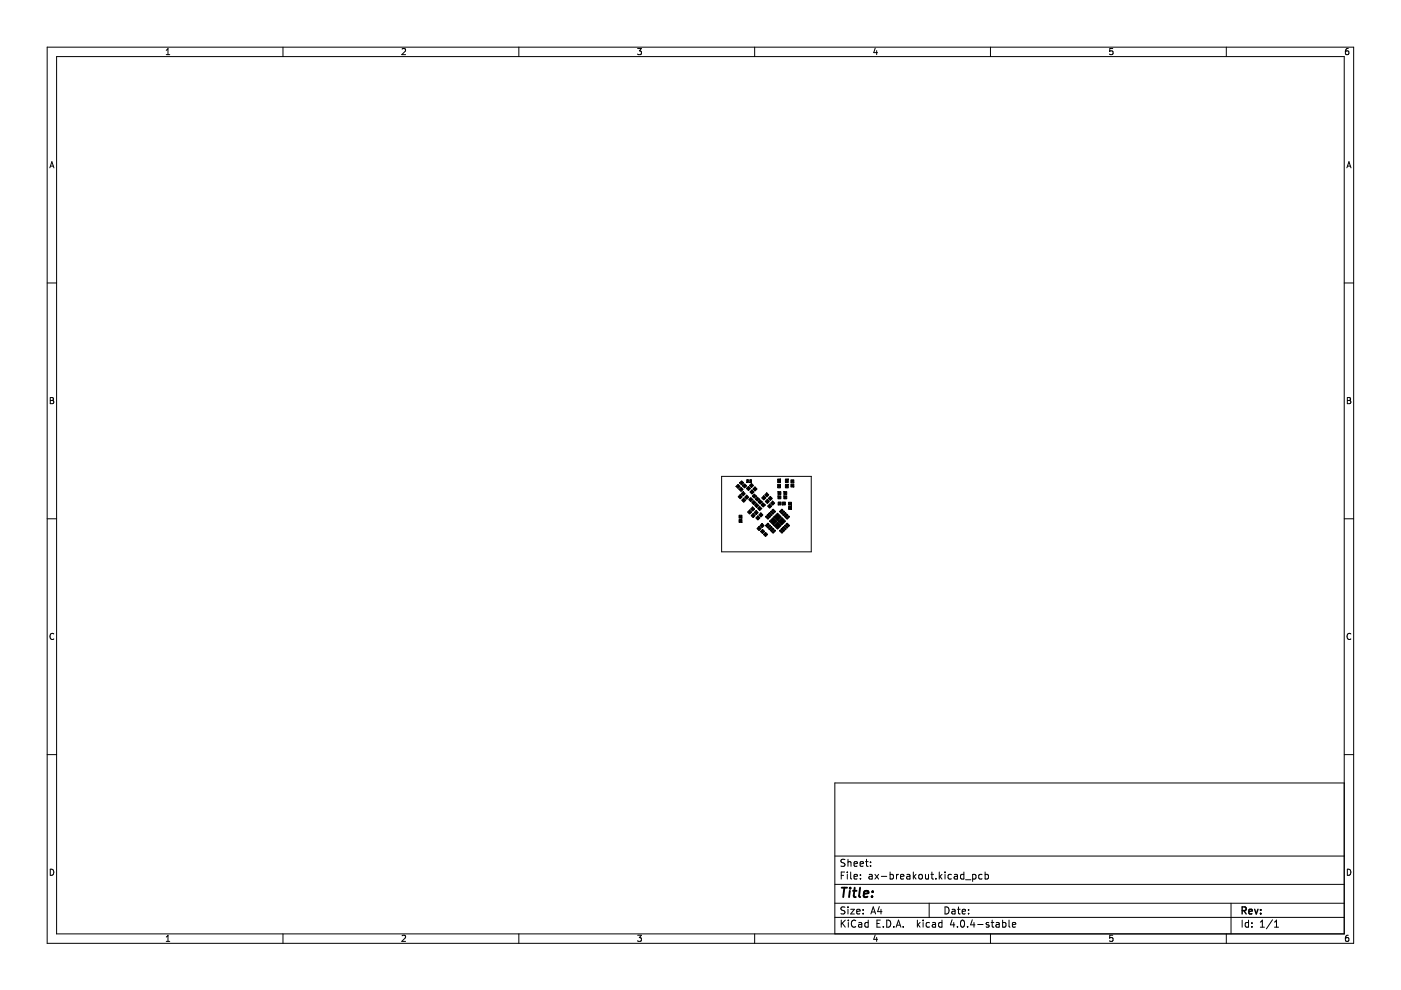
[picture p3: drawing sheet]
<svg xmlns="http://www.w3.org/2000/svg" width="297mm" height="210mm" viewBox="0 0 297 210" stroke-linecap="round" stroke-linejoin="round" font-family="sans-serif">
<g fill="none" stroke="#000" stroke-width=".21">
<path d="M10 10h277v190h-277zM12 12h273v186h-273zM35.2 11.6h.8M35.2 10.7l.4-.4v1.3M60 10v2M85.2 10.4l.5-.1 .3 .4-.8 .9h.8M110 10v2M135.2 10.3h.8l-.4 .5 .3 .1v.6l-.2 .1-.5-.1M160 10v2M185.6 10.2l-.4 1h.9M185.9 10.7v.9M210 10v2"/>
<path d="M235.9 10.3h-.6l-.1 .6 .7-.1v.7l-.2 .1-.5-.1M260 10v2M285.9 10.3l-.4 .1-.2 .2-.1 .7 .3 .3 .4-.1v-.7h-.4l-.3 .2M10.6 35.6l.4-1.3 .4 1.3M10.7 35.2h.6M285.6 35.6l.4-1.3 .4 1.3M285.7 35.2h.6M10 60h2M285 60h2M10.7 84.3h.4l.2 .2-.2 .4 .2 .1 .1 .3-.2 .3h-.5zM10.7 84.9h.4M285.7 84.3h.4l.2 .2-.2 .4 .2 .1 .1 .3-.2 .3h-.5z"/>
<path d="M285.7 84.9h.4M10 110h2M153 101h19v16h-19zM285 110h2M11.4 134.4a.58 .58 0 0 0-.8 .5 .58 .58 0 0 0 .8 .6M286.4 134.4a.58 .58 0 0 0-.8 .5 .58 .58 0 0 0 .8 .6M10 160h2M285 166h-108v32M285 160h2M10.7 184.3a.66 .66 0 0 1 .7 .6 .66 .66 0 0 1-.7 .7zM35.2 198.7l.4-.4v1.3M35.2 199.6h.8"/>
<path d="M60 198v2M85.2 198.4l.5-.1 .3 .4-.8 .9h.8M110 198v2M135.2 198.3h.8l-.4 .5 .3 .1v.6l-.2 .1-.5-.1M160 198v2M177 194.5h108M177 191.5h108M177 187.5h108M177 181.5h108M178.4 195.1v1.5M178.4 185.6h.5M178.6 195.7l.6 .9"/>
<path d="M179.1 184.9h-.7v1.5M179.1 192.4l-.5-.1-.2 .1v.5l.6 .2 .1 .4-.2 .3-.6-.1M179.1 182.3l-.5-.1-.2 .1v.5l.6 .2 .1 .4-.2 .3-.6-.1M179.2 195.1l-.8 .8M179.6 184.9v.1M179.6 185.4v1M179.8 182.2v1.5M179.8 192.3v.1M179.8 192.8v1M179.8 182.8l.2-.1 .4 .1v.9M179.9 195.1v.1M179.9 195.6v1"/>
<path d="M180.4 192.8h.7l-.7 1h.7M180.4 184.9v1.3l.2 .2M181.1 183.2l.7-.2-.1-.2-.4-.1-.2 .2v.7h.6M181.1 185.9l.7-.2-.1-.2-.4-.1-.2 .2v.7h.6M181.4 195.2a.71 .71 0 0 0-1 .5 .71 .71 0 0 0 .7 .9l.3-.2M181.6 193.3l.8-.2-.1-.2-.4-.1-.3 .2 .1 .7h.6M182.1 195.7h.5l.1 .9M182.4 183.2l.7-.2-.1-.2-.4-.1-.2 .2v.7h.6M182.4 186.2v.2M182.4 185.5v.1M182.7 195.9l-.5 .1-.2 .2 .2 .4 .5-.1M183 193.6v.2"/>
<path d="M183 192.9v.1M183.5 182.7h.6M183.7 182.2v1.3l.4 .2M184.1 195.7l-.5-.1-.2 .3 .1 .6h.6M184.1 195.1v1.5M184.3 185.5h.6v.9M184.6 183.5v.2M184.6 182.8v.1M184.6 193.8l.5-1.5 .5 1.5M184.8 193.4h.7M184.9 185.7l-.5 .1-.2 .2 .2 .4 .5-.1M185.5 185.4l.8 1"/>
<path d="M185.6 198.2l-.4 1h.9M185.9 198.7v.9M185.9 195.8h.5M186.3 185.4l-.8 1M186.4 192.2l-.3 1.1h.9M186.6 195.1h-.7v1.5h.7M186.8 192.8v1M186.9 185.8h1.1M187.3 196.4v.2M188 195.1a.76 .76 0 0 1 .9 .7 .76 .76 0 0 1-.9 .8zM188.7 185.5l.4-.1 .3 .3-.1 .6h-.6M188.7 184.9v1.5"/>
<path d="M189.5 196.4v.2M190 196.6l.5-1.5 .5 1.5M190.1 185.4v1M190.1 196.2h.8M190.5 185.4l-.4 .3M190.9 185.9l.7-.2v-.2l-.5-.1-.2 .2 .1 .7h.6M191.5 196.4v.2M192.3 185.5h.6v.9M192.9 185.7l-.5 .1-.2 .2 .2 .4 .5-.1M193.6 184.9v1.5M193.8 185.8l.4 .6M194.2 185.4l-.6 .6"/>
<path d="M194.5 195.1v1.5M194.6 196l.5 .6M194.9 185.5l.2-.1 .4 .1 .1 .6-.2 .2-.3 .1-.2-.2zM195.1 195.6l-.6 .6M195.7 195.1v.1M195.7 195.6v1M196.2 185.4l.1 .9 .3 .1 .3-.2M196.9 185.4v1M197 191.5v3M197.1 195.7l-.5-.1-.2 .3 .1 .6h.6M197.4 185.4h.5M197.6 184.9v1.3l.3 .2"/>
<path d="M197.7 195.7h.6l.1 .9M198.4 195.9l-.5 .1-.3 .2 .3 .4 .5-.1M198.4 186.2v.2M199.1 184.9v1.5M199.3 185.8l.4 .6M199.7 195.7l-.4-.1-.3 .3 .1 .6h.6M199.7 185.4l-.6 .6M199.7 195.1v1.5M200.4 184.9v.1M200.4 185.4v1M200.4 192.3a.76 .76 0 0 1 .8 .7 .76 .76 0 0 1-.8 .8zM201.7 185.5l-.4-.1-.3 .3 .1 .6h.6"/>
<path d="M201.9 192.9h.5l.1 .9M201.9 195l-.4 1.1h.9M202.2 195.6v1M202.4 185.5h.5l.1 .9M202.5 193.1l-.5 .1-.2 .2 .2 .4 .5-.1M203 192.8h.6M203 185.7l-.5 .1-.2 .2 .2 .4 .5-.1M203 196.4v.2M203.2 192.3v1.3l.4 .2M203.8 195.2l.2-.1a.8 .8 0 0 1 .5 .7 .8 .8 0 0 1-.5 .8l-.4-.6zM204 193.3l.7-.2-.1-.2-.4-.1-.2 .2 .1 .7h.5M204.4 185.5l-.5-.1-.3 .3 .2 .6h.6"/>
<path d="M204.4 184.9v1.5M204.7 186.5h1.2M205.1 196.4v.2M205.4 193.6v.2M205.4 192.9v.1M206.1 195l-.3 1.1h.9M206.2 185.5l.4-.1 .3 .3-.1 .6h-.6M206.2 185.4v1.5M206.5 195.6v1M207.3 196h1.1M208.2 185.5l-.4-.1-.3 .3 .1 .6h.6M208.9 185.5l.4-.1 .3 .3-.2 .6h-.5"/>
<path d="M208.9 184.9v1.5M209.6 195.7l-.3-.1-.2 .2v.2l.5 .2v.3h-.5M210 198v2M210.1 195.6h.6M210.4 195.1v1.3l.3 .2M211.2 195.7h.6l.1 .9M211.9 195.9l-.5 .1-.3 .2 .3 .4 .5-.1M212.6 195.7l.4-.1 .3 .3-.2 .6h-.5M212.6 195.1v1.5M213.9 195.1v1.3l.2 .2M214.6 196.1l.8-.2-.1-.2-.4-.1-.3 .2 .1 .7h.6M235.9 198.3h-.6l-.1 .6h.7v.6l-.2 .1-.5-.1"/>
<path d="M260 198v2M261 191.5v6.5M263.4 195.1v1.5M264.7 195.7l-.4-.1-.3 .3 .1 .6h.6M264.7 195.1v1.5M265.4 196.4v.2M265.4 195.7v.1M267.2 196.6h.9M267.2 195.5l.4-.4v1.5M269.8 195l-1.3 1.9M270.2 196.6h.9M270.2 195.5l.4-.4v1.5"/>
<path d="M285.7 184.3a.66 .66 0 0 1 .7 .6 .66 .66 0 0 1-.7 .7zM285.9 198.3l-.4 .1-.2 .2-.1 .7 .3 .3 .4-.1v-.6l-.4-.1-.3 .2"/>
</g>
<path d="M263.4 193.1l.7-.1 .1-.2-.1-.4-.7-.1v1.5M263.7 193.1l.5 .7M264.8 193.3l.7-.2-.1-.2-.4-.1-.2 .2 .1 .7h.5M266 192.8l.4 1 .3-1M267.3 193.6v.2M267.3 192.9v.1" fill="none" stroke="#000" stroke-width=".3"/>
<path d="M178.5 188.2h1.1M179 188.2l-.2 2M180.2 188.9l-.2 1.3M180.3 188.2l-.1 .2M180.8 188.9h.8M181.2 188.2l-.2 1.7 .1 .2 .3 .1M182.4 188.2l-.3 1.7 .3 .3M183.1 189.5l1-.1v-.4l-.6-.1-.3 .3v.9h.7M184.9 190v.2M185 189v.2" fill="none" stroke="#000" stroke-width=".4"/>
<g fill="#000" stroke="#000" stroke-width=".21">
<path d="M156 103.1l.5-.4 .4 .4-.4 .5z" fill-rule="evenodd"/>
<path d="M157.1 103.3l.5 .5-.5 .4-.4-.4z" fill-rule="evenodd"/>
<path d="M156.8 102.4l.4-.5 .5 .5-.5 .4z" fill-rule="evenodd"/>
<path d="M156.5 105.3l.4-.4 .5 .4-.5 .5z" fill-rule="evenodd"/>
<path d="M156.7 110.1h.6v.7h-.6z" fill-rule="evenodd"/>
<path d="M156.7 109.2h.6v.7h-.6z" fill-rule="evenodd"/>
<path d="M157.9 102.6l.4 .4-.4 .5-.5-.5z" fill-rule="evenodd"/>
<path d="M157.6 104.2l.4 .5-.4 .4-.5-.4z" fill-rule="evenodd"/>
<path d="M157.2 106.1l.5-.5 .4 .5-.4 .4z" fill-rule="evenodd"/>
<path d="M158.3 105l.5 .4-.5 .5-.4-.5z" fill-rule="evenodd"/>
<path d="M158.3 101.7h.4v.6h-.4z" fill-rule="evenodd"/>
<path d="M158.2 103.6l.5-.5 .4 .5-.4 .4z" fill-rule="evenodd"/>
<path d="M158.5 108.6l.4-.5 .5 .5-.5 .4z" fill-rule="evenodd"/>
<path d="M159 101.7h.3v.6h-.3z" fill-rule="evenodd"/>
<path d="M159.3 102.5l.5 .4-.5 .5-.4-.5z" fill-rule="evenodd"/>
<path d="M159 104.3l.4-.4 .5 .4-.5 .5z" fill-rule="evenodd"/>
<path d="M159.6 107.5l.4 .4-.4 .5-.5-.5z" fill-rule="evenodd"/>
<path d="M158.7 105.9l.5-.4 .4 .4-.4 .5z" fill-rule="evenodd"/>
<path d="M159.2 109.3l.5-.4 .4 .4-.4 .5z" fill-rule="evenodd"/>
<path d="M160.1 103.2l.4 .5-.4 .4-.5-.4z" fill-rule="evenodd"/>
<path d="M159.8 106.1l.5 .5-.5 .4-.4-.4z" fill-rule="evenodd"/>
<path d="M160.3 108.2l.5 .5-.5 .4-.4-.4z" fill-rule="evenodd"/>
<path d="M159.5 105.2l.4-.5 .5 .5-.5 .4z" fill-rule="evenodd"/>
<path d="M160.2 109.8l.5-.4 .4 .4-.4 .5z" fill-rule="evenodd"/>
<path d="M160 107.2l.4-.5 .5 .5-.5 .4z" fill-rule="evenodd"/>
<path d="M160.5 112.1l.4-.5 .5 .5-.5 .4z" fill-rule="evenodd"/>
<path d="M160.6 105.4l.4 .4-.4 .5-.5-.5z" fill-rule="evenodd"/>
<path d="M161.2 112.7l.5-.5 .4 .5-.4 .4z" fill-rule="evenodd"/>
<path d="M161.3 108.7l.5 .5-.5 .4-.4-.4z" fill-rule="evenodd"/>
<path d="M161.1 107.4l.4 .4-.4 .5-.5-.5z" fill-rule="evenodd"/>
<path d="M161.6 111l.4 .4-.4 .5-.5-.5z" fill-rule="evenodd"/>
<path d="M160.7 106.4l.5-.4 .4 .4-.4 .5z" fill-rule="evenodd"/>
<path d="M162.3 112.9l.5 .4-.5 .5-.4-.5z" fill-rule="evenodd"/>
<path d="M161.5 105.6l.4-.5 .5 .5-.5 .4z" fill-rule="evenodd"/>
<path d="M161.8 106.6l.5 .5-.5 .4-.4-.4z" fill-rule="evenodd"/>
<path d="M162.5 109.4l.5 .5-.2 .2-.5-.5z" fill-rule="evenodd"/>
<path d="M162.3 111.4l.5-.5 .2 .2-.5 .5z" fill-rule="evenodd"/>
<path d="M162.6 104.5l.4 .4-.4 .5-.5-.5z" fill-rule="evenodd"/>
<path d="M162.6 109.2l.3-.2 .5 .5-.2 .2z" fill-rule="evenodd"/>
<path d="M162.6 111.8l.6-.5 .2 .2-.5 .5z" fill-rule="evenodd"/>
<path d="M162.2 106.3l.5-.4 .4 .4-.4 .5z" fill-rule="evenodd"/>
<path d="M163 108.9l.2-.3 .5 .6-.2 .2z" fill-rule="evenodd"/>
<path d="M163 112.1l.5-.5 .2 .2-.5 .6z" fill-rule="evenodd"/>
<path d="M163.9 109.7l.8 .8-.8 .8-.7-.8z" fill-rule="evenodd"/>
<path d="M162.7 107.3l.5-.4 .4 .4-.4 .5z" fill-rule="evenodd"/>
<path d="M163.3 105.2l.5 .5-.5 .4-.4-.4z" fill-rule="evenodd"/>
<path d="M163.6 108.3l.5 .5-.2 .2-.5-.5z" fill-rule="evenodd"/>
<path d="M163.4 112.5l.5-.5 .2 .2-.5 .5z" fill-rule="evenodd"/>
<path d="M163.7 108.1l.2-.2 .5 .6-.2 .2z" fill-rule="evenodd"/>
<path d="M163.7 112.9l.5-.6 .2 .2-.5 .6z" fill-rule="evenodd"/>
<path d="M163.8 106.2l.5 .5-.5 .4-.4-.4z" fill-rule="evenodd"/>
<path d="M164.1 109.6l.8-.8 .7 .8-.7 .8z" fill-rule="evenodd"/>
<path d="M164.1 111.4l.8-.8 .7 .8-.7 .8z" fill-rule="evenodd"/>
<path d="M164.9 104.2h.7v.7h-.7z" fill-rule="evenodd"/>
<path d="M164.9 105.1h.7v.7h-.7z" fill-rule="evenodd"/>
<path d="M165 106.4h.6v.7h-.6z" fill-rule="evenodd"/>
<path d="M165.8 109.7l.8 .8-.8 .8-.8-.8z" fill-rule="evenodd"/>
<path d="M165.3 112.5l.2-.2 .5 .6-.2 .2z" fill-rule="evenodd"/>
<path d="M165.8 107.9l.2 .2-.5 .6-.2-.2z" fill-rule="evenodd"/>
<path d="M164.9 102.7h.6v.7h-.6z" fill-rule="evenodd"/>
<path d="M164.9 101.6h.6v.7h-.6z" fill-rule="evenodd"/>
<path d="M165.6 112.2l.2-.2 .6 .5-.3 .2z" fill-rule="evenodd"/>
<path d="M166.1 108.3l.3 .2-.6 .5-.2-.2z" fill-rule="evenodd"/>
<path d="M165.9 106.4h.6v.7h-.6z" fill-rule="evenodd"/>
<path d="M166 111.8l.2-.2 .5 .5-.2 .3z" fill-rule="evenodd"/>
<path d="M166.5 108.6l.2 .3-.5 .5-.2-.2z" fill-rule="evenodd"/>
<path d="M166.2 104.2h.6v.7h-.6z" fill-rule="evenodd"/>
<path d="M166.2 105.1h.6v.7h-.6z" fill-rule="evenodd"/>
<path d="M166.5 111.3l.6 .5-.2 .2-.6-.5z" fill-rule="evenodd"/>
<path d="M166.9 109l.2 .2-.6 .5-.2-.2z" fill-rule="evenodd"/>
<path d="M166.9 110.9l.5 .5-.2 .2-.5-.5z" fill-rule="evenodd"/>
<path d="M167.2 109.4l.2 .2-.5 .5-.2-.2z" fill-rule="evenodd"/>
<path d="M166.5 102.7h.6v.7h-.6z" fill-rule="evenodd"/>
<path d="M166.5 101.6h.6v.7h-.6z" fill-rule="evenodd"/>
<path d="M167.2 107.4h.6v.6h-.6z" fill-rule="evenodd"/>
<path d="M167.2 106.5h.6v.6h-.6z" fill-rule="evenodd"/>
<path d="M167.7 102.6h.6v.7h-.6z" fill-rule="evenodd"/>
<path d="M167.7 101.7h.6v.7h-.6z" fill-rule="evenodd"/>
</g>
</svg>
